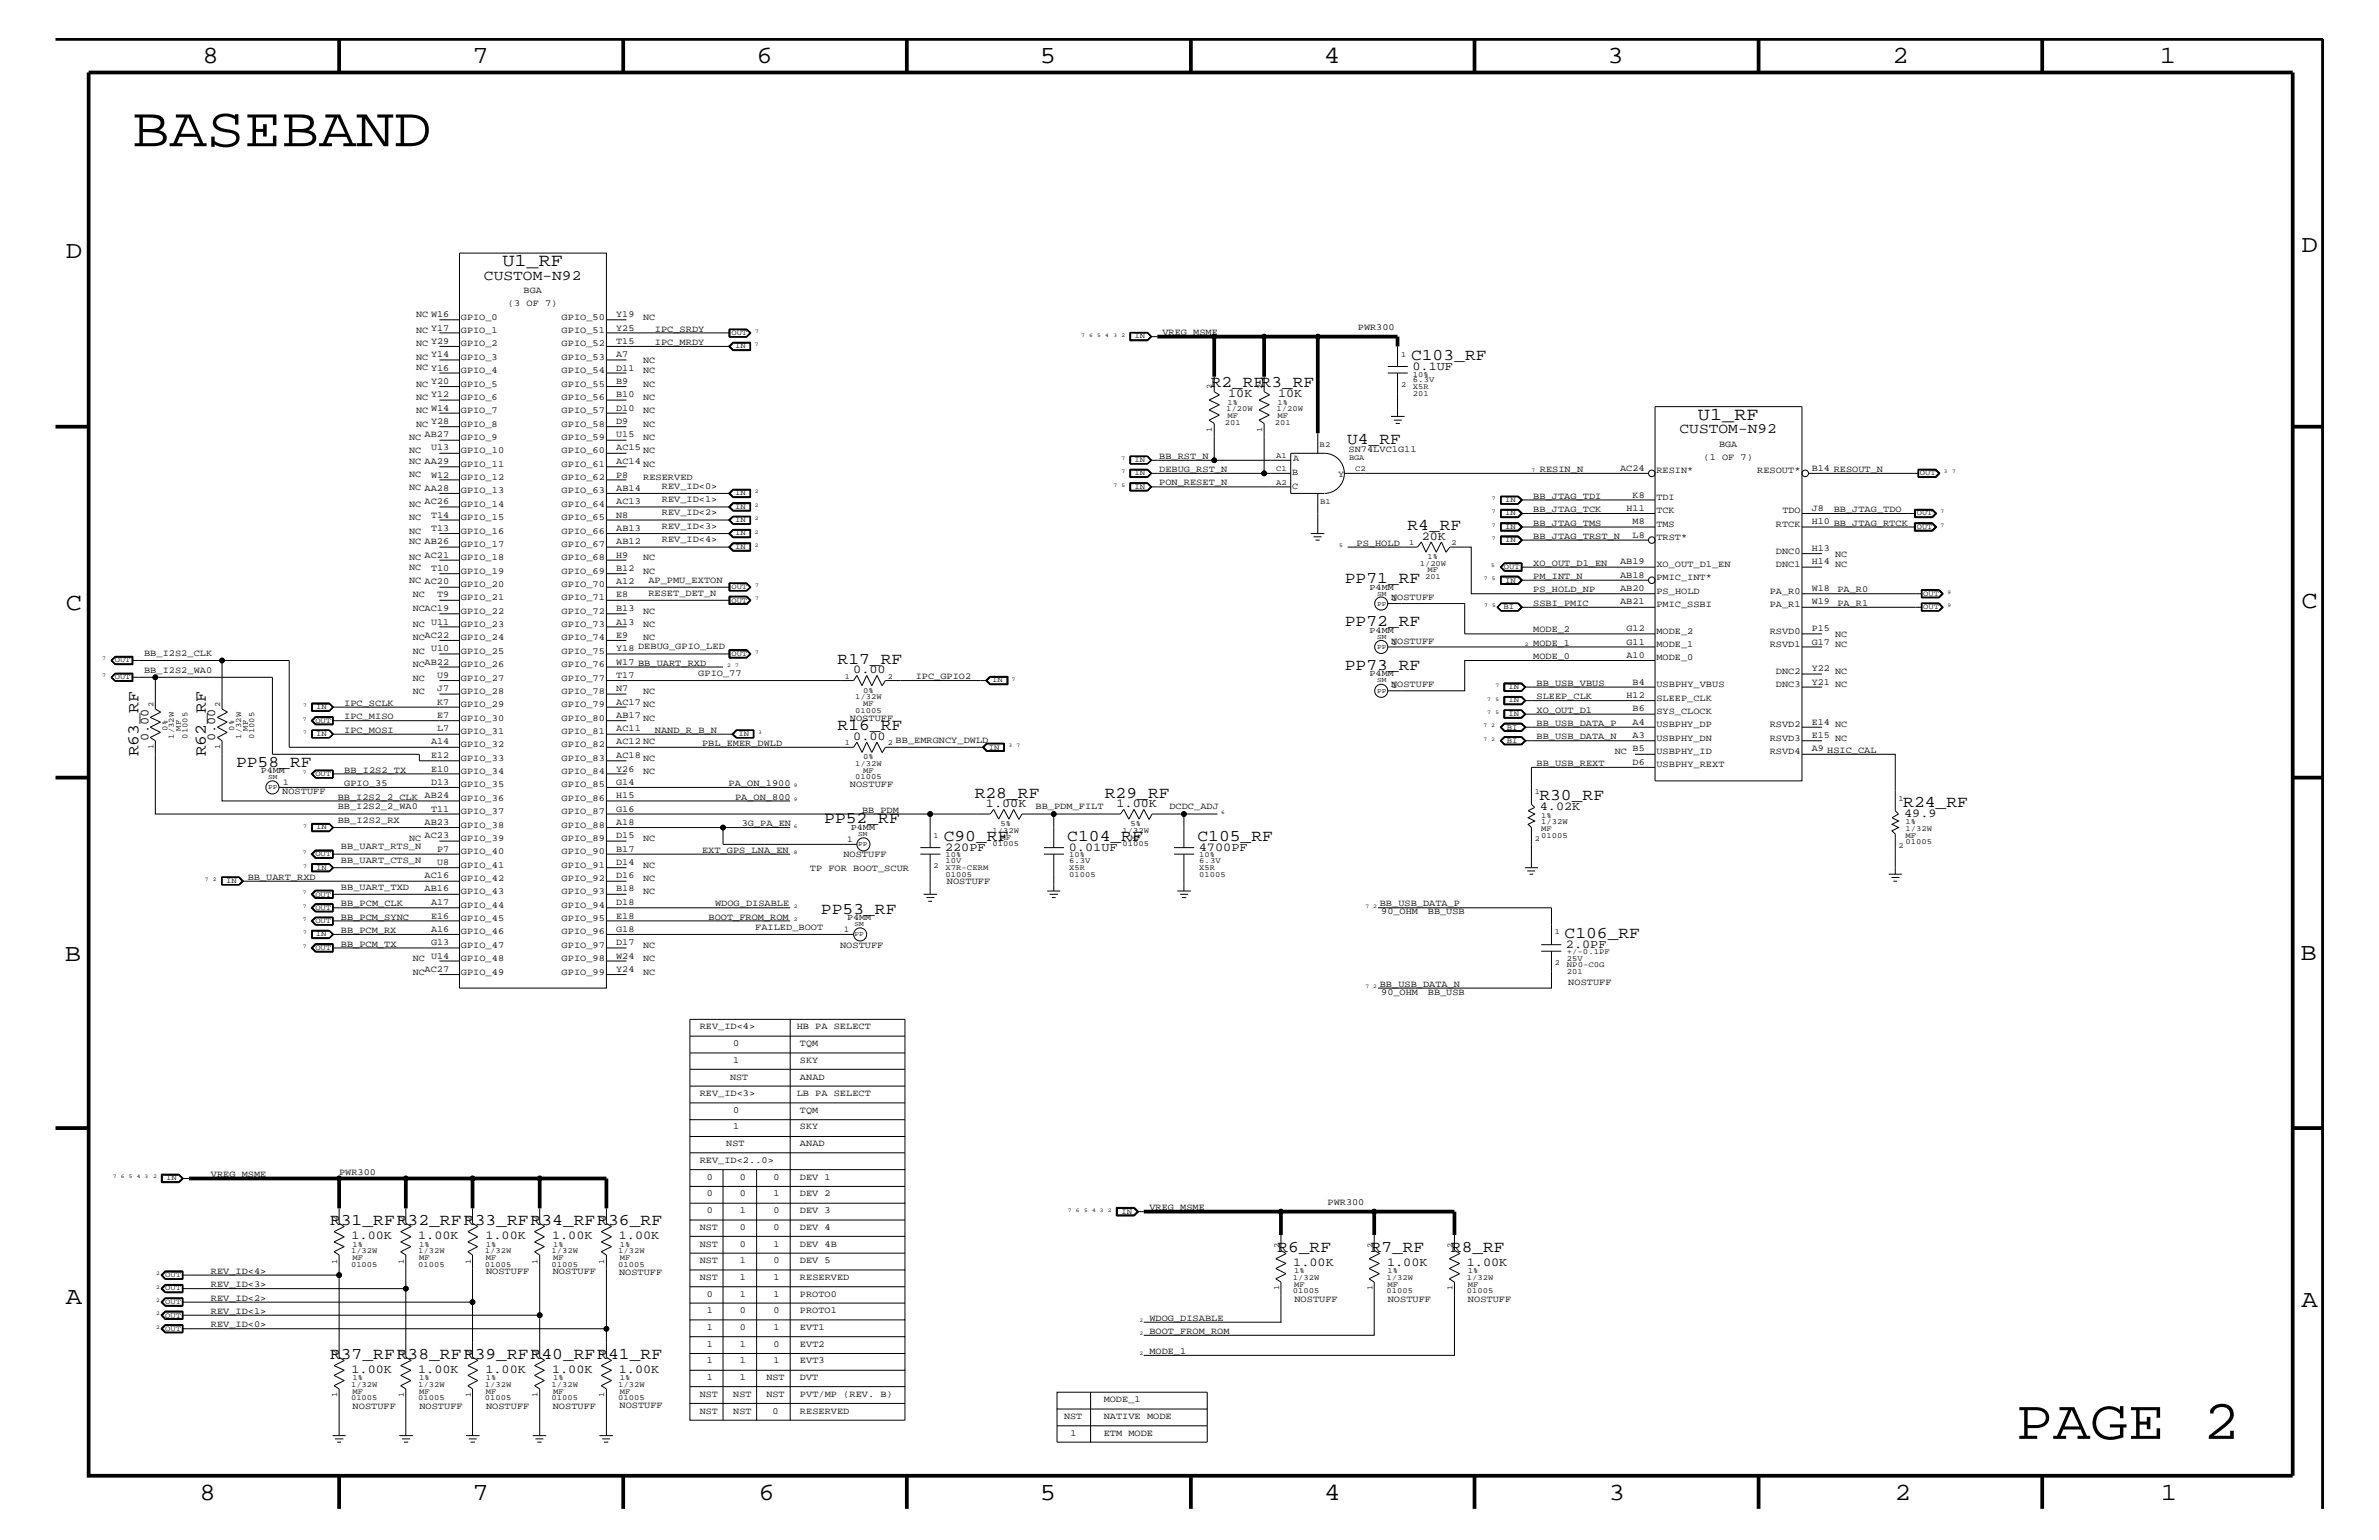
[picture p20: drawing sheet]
<svg xmlns="http://www.w3.org/2000/svg" width="432mm" height="279mm" viewBox="0 0 432 279" stroke-linecap="round" stroke-linejoin="round" font-family="sans-serif">
<defs><g id="words">
<g font-size="10.2">
<text x="24" y="26.5">BASEBAND</text>
<text x="365.8" y="261.1">PAGE 2</text>
</g>
<g font-size="4.5">
<text x="36.7" y="11.5">8</text>
<text x="85.8" y="11.5">7</text>
<text x="137.3" y="11.5">6</text>
<text x="188.7" y="11.5">5</text>
<text x="240.3" y="11.5">4</text>
<text x="291.8" y="11.5">3</text>
<text x="343.5" y="11.5">2</text>
<text x="392" y="11.5">1</text>
<text x="11.9" y="46.8">D</text>
<text x="417.7" y="45.7">D</text>
<text x="11.9" y="110.6">C</text>
<text x="417.7" y="110.3">C</text>
<text x="11.8" y="174.3">B</text>
<text x="417.6" y="174.2">B</text>
<text x="11.9" y="236.7">A</text>
<text x="417.7" y="237.1">A</text>
<text x="36.2" y="272.1">8</text>
<text x="85.8" y="272.1">7</text>
<text x="137.7" y="272.1">6</text>
<text x="188.7" y="272.1">5</text>
<text x="240.4" y="272.1">4</text>
<text x="292" y="272.1">3</text>
<text x="343.9" y="272.1">2</text>
<text x="392.2" y="272.1">1</text>
</g>
<g font-size="3.3">
<text x="91.2" y="48.3">U1_RF</text>
<text x="308.2" y="76.2">U1_RF</text>
</g>
<g font-size="3">
<text x="256.1" y="65.3">C103_RF</text>
<text x="219.8" y="70.1">R2_RFR3_RF</text>
<text x="244.5" y="80.5">U4_RF</text>
<text x="255.5" y="96.2">R4_RF</text>
<text x="244.1" y="105.8">PP71_RF</text>
<text x="244.1" y="113.7">PP72_RF</text>
<text x="152" y="120.4">R17_RF</text>
<text x="244.1" y="121.5">PP73_RF</text>
<text x="25.1" y="137.2" transform="rotate(-90 25.1 137.2)">R63_RF</text>
<text x="37.3" y="137.2" transform="rotate(-90 37.3 137.2)">R62_RF</text>
<text x="152" y="132.5">R16_RF</text>
<text x="42.8" y="139.1">PP58_RF</text>
<text x="149.6" y="149.4">PP52_RF</text>
<text x="176.9" y="144.7">R28_RF</text>
<text x="200.5" y="144.7">R29_RF</text>
<text x="279.4" y="145.1">R30_RF</text>
<text x="345.4" y="146.4">R24_RF</text>
<text x="171.3" y="152.6">C90_RF</text>
<text x="193.7" y="152.6">C104_RF</text>
<text x="217.3" y="152.6">C105_RF</text>
<text x="149" y="165.8">PP53_RF</text>
<text x="284" y="170.1">C106_RF</text>
<text x="59.9" y="222.3">R31_RFR32_RFR33_RFR34_RFR36_RF</text>
<text x="231.9" y="227.1">R6_RF</text>
<text x="248.8" y="227.1">R7_RF</text>
<text x="263.4" y="227.1">R8_RF</text>
<text x="59.9" y="246.5">R37_RFR38_RFR39_RFR40_RFR41_RF</text>
</g>
<g font-size="2.6">
<text x="87.8" y="50.7">CUSTOM-N92</text>
<text x="304.8" y="78.6">CUSTOM-N92</text>
</g>
<g font-size="2.2">
<text x="256.4" y="67.1">0.1UF</text>
<text x="222.9" y="72.1">10K</text>
<text x="232" y="72.1">10K</text>
<text x="258.1" y="97.9">20K</text>
<text x="154.9" y="122.1">0.00</text>
<text x="26.9" y="134.5" transform="rotate(-90 26.9 134.5)">0.00</text>
<text x="39" y="134.5" transform="rotate(-90 39 134.5)">0.00</text>
<text x="154.9" y="134.2">0.00</text>
<text x="178.9" y="146.4">1.00K</text>
<text x="202.6" y="146.4">1.00K</text>
<text x="279.5" y="147">4.02K</text>
<text x="345.6" y="148.2">49.9</text>
<text x="171.5" y="154.4">220PF</text>
<text x="194" y="154.4">0.01UF</text>
<text x="217.6" y="154.4">4700PF</text>
<text x="284.2" y="172">2.0PF</text>
<text x="63.8" y="224.8">1.00K</text>
<text x="75.9" y="224.8">1.00K</text>
<text x="88.1" y="224.8">1.00K</text>
<text x="100.2" y="224.8">1.00K</text>
<text x="112.3" y="224.8">1.00K</text>
<text x="234.7" y="229.6">1.00K</text>
<text x="251.8" y="229.6">1.00K</text>
<text x="266.2" y="229.6">1.00K</text>
<text x="63.8" y="249">1.00K</text>
<text x="75.9" y="249">1.00K</text>
<text x="88.1" y="249">1.00K</text>
<text x="100.2" y="249">1.00K</text>
<text x="112.3" y="249">1.00K</text>
</g>
<g font-size="1.7">
<text x="95" y="53.2">BGA</text>
<text x="75.5" y="57.4">NC W16</text>
<text x="83.7" y="58">GPIO_0</text>
<text x="92.2" y="55.6">(3 OF 7)</text>
<text x="101.9" y="58">GPIO_50</text>
<text x="111.8" y="57.5">Y19</text>
<text x="111.8" y="60">Y25</text>
<text x="116.8" y="58">NC</text>
<text x="246.5" y="59.8">PWR300</text>
<text x="75.5" y="60.4">NC Y17</text>
<text x="75.5" y="62.9">NC</text>
<text x="75.5" y="65.3">NC</text>
<text x="78.2" y="62.3">Y29</text>
<text x="78.2" y="64.8">Y14</text>
<text x="83.7" y="60.4">GPIO_1</text>
<text x="83.7" y="62.9">GPIO_2</text>
<text x="83.7" y="65.3">GPIO_3</text>
<text x="101.9" y="60.4">GPIO_51</text>
<text x="101.9" y="62.9">GPIO_52</text>
<text x="101.9" y="65.3">GPIO_53</text>
<text x="111.8" y="64.8">A7</text>
<text x="111.8" y="62.3">T15</text>
<text x="116.8" y="65.9">NC</text>
<text x="118.9" y="60.2">IPC_SRDY</text>
<text x="118.9" y="62.6">IPC_MRDY</text>
<text x="211" y="60.8">VREG_MSME</text>
<text x="75.5" y="67.1">NC Y16</text>
<text x="75.5" y="70.1">NC</text>
<text x="78.2" y="69.6">Y20</text>
<text x="83.7" y="67.7">GPIO_4</text>
<text x="83.7" y="70.1">GPIO_5</text>
<text x="101.9" y="67.7">GPIO_54</text>
<text x="101.9" y="70.1">GPIO_55</text>
<text x="111.8" y="67.3">D11</text>
<text x="111.8" y="69.6">B9</text>
<text x="116.8" y="67.7">NC</text>
<text x="116.8" y="70.1">NC</text>
<text x="75.5" y="72.6">NC</text>
<text x="75.5" y="75">NC W14</text>
<text x="75.5" y="77.4">NC</text>
<text x="78.2" y="72.1">Y12</text>
<text x="78.2" y="76.9">Y28</text>
<text x="83.7" y="72.6">GPIO_6</text>
<text x="83.7" y="75">GPIO_7</text>
<text x="83.7" y="77.4">GPIO_8</text>
<text x="101.9" y="72.6">GPIO_56</text>
<text x="101.9" y="75">GPIO_57</text>
<text x="101.9" y="77.4">GPIO_58</text>
<text x="111.8" y="72.1">B10</text>
<text x="111.8" y="74.5">D10</text>
<text x="111.8" y="76.9">D9</text>
<text x="116.8" y="72.6">NC</text>
<text x="116.8" y="75">NC</text>
<text x="116.8" y="77.4">NC</text>
<text x="74.3" y="79.9">NC</text>
<text x="74.3" y="82.2">NC</text>
<text x="77" y="79.4">AB27</text>
<text x="78.2" y="81.7">U13</text>
<text x="83.7" y="79.9">GPIO_9</text>
<text x="83.7" y="82.2">GPIO_10</text>
<text x="101.9" y="79.9">GPIO_59</text>
<text x="101.9" y="82.2">GPIO_60</text>
<text x="111.8" y="81.7">AC15</text>
<text x="111.8" y="79.4">U15</text>
<text x="116.8" y="82.2">NC</text>
<text x="116.8" y="79.9">NC</text>
<text x="210.4" y="83.3">BB_RST_N</text>
<text x="234.7" y="83.7">A</text>
<text x="244.8" y="82">SN74LVC1G11</text>
<text x="309.2" y="83.5">(1 OF 7)</text>
<text x="312" y="81.1">BGA</text>
<text x="74.3" y="86.5">NC</text>
<text x="74.3" y="88.9">NC AA28</text>
<text x="74.3" y="84.1">NC AA29</text>
<text x="78.2" y="86.6">W12</text>
<text x="83.7" y="84.7">GPIO_11</text>
<text x="83.7" y="87.1">GPIO_12</text>
<text x="83.7" y="89.5">GPIO_13</text>
<text x="101.9" y="84.7">GPIO_61</text>
<text x="101.9" y="87.1">GPIO_62</text>
<text x="101.9" y="89.5">GPIO_63</text>
<text x="111.8" y="84.2">AC14</text>
<text x="111.8" y="89">AB14</text>
<text x="111.8" y="86.6">P8</text>
<text x="116.8" y="84.7">NC</text>
<text x="116.8" y="87.1">RESERVED</text>
<text x="120.1" y="88.7">REV_ID&lt;0&gt;</text>
<text x="210.4" y="85.6">DEBUG_RST_N</text>
<text x="210.4" y="88.1">PON_RESET_N</text>
<text x="234.5" y="86.2">B</text>
<text x="234.5" y="88.7">C</text>
<text x="242.9" y="86.5">Y</text>
<text x="279.5" y="85.6">RESIN_N</text>
<text x="294" y="85.4">AC24</text>
<text x="300.7" y="85.9">RESIN*</text>
<text x="318.9" y="85.9">RESOUT*</text>
<text x="328.8" y="85.4">B14 RESOUT_N</text>
<text x="74.3" y="92">NC</text>
<text x="74.3" y="94.3">NC</text>
<text x="77" y="91.5">AC26</text>
<text x="78.2" y="93.9">T14</text>
<text x="83.7" y="92">GPIO_14</text>
<text x="83.7" y="94.3">GPIO_15</text>
<text x="101.9" y="92">GPIO_64</text>
<text x="101.9" y="94.3">GPIO_65</text>
<text x="111.8" y="91.5">AC13</text>
<text x="111.8" y="93.9">N8</text>
<text x="120.1" y="93.5">REV_ID&lt;2&gt;</text>
<text x="120.1" y="96">REV_ID&lt;3&gt;</text>
<text x="120.1" y="91.1">REV_ID&lt;1&gt;</text>
<text x="278.3" y="90.5">BB_JTAG_TDI</text>
<text x="278.3" y="92.9">BB_JTAG_TCK</text>
<text x="278.3" y="95.4">BB_JTAG_TMS</text>
<text x="295.2" y="92.7">H11</text>
<text x="296.3" y="95.1">M8</text>
<text x="296.3" y="90.3">K8</text>
<text x="300.7" y="95.6">TMS</text>
<text x="300.7" y="90.7">TDI</text>
<text x="300.7" y="93.2">TCK</text>
<text x="322.3" y="95.6">RTCK</text>
<text x="323.5" y="93.2">TDO</text>
<text x="328.8" y="92.7">J8</text>
<text x="328.8" y="95.1">H10 BB_JTAG_RTCK</text>
<text x="332.8" y="92.9">BB_JTAG_TDO</text>
<text x="74.3" y="96.8">NC</text>
<text x="74.3" y="98.7">NC AB26</text>
<text x="74.3" y="101.6">NC</text>
<text x="77" y="101.2">AC21</text>
<text x="78.2" y="96.3">T13</text>
<text x="83.7" y="96.8">GPIO_16</text>
<text x="83.7" y="99.3">GPIO_17</text>
<text x="83.7" y="101.6">GPIO_18</text>
<text x="101.9" y="96.8">GPIO_66</text>
<text x="101.9" y="99.3">GPIO_67</text>
<text x="101.9" y="101.6">GPIO_68</text>
<text x="111.8" y="96.3">AB13</text>
<text x="111.8" y="98.7">AB12</text>
<text x="111.8" y="101.2">H9</text>
<text x="116.8" y="101.6">NC</text>
<text x="120.1" y="98.4">REV_ID&lt;4&gt;</text>
<text x="246.2" y="99">PS_HOLD</text>
<text x="278.3" y="97.7">BB_JTAG_TRST_N</text>
<text x="296.3" y="97.6">L8</text>
<text x="300.7" y="98">TRST*</text>
<text x="322.3" y="100.4">DNC0</text>
<text x="328.8" y="99.9">H13</text>
<text x="333.1" y="101">NC</text>
<text x="74.3" y="103.5">NC</text>
<text x="74.3" y="105.9">NC AC20</text>
<text x="78.2" y="103.6">T10</text>
<text x="83.7" y="104.1">GPIO_19</text>
<text x="83.7" y="106.5">GPIO_20</text>
<text x="101.9" y="104.1">GPIO_69</text>
<text x="101.9" y="106.5">GPIO_70</text>
<text x="111.8" y="103.6">B12</text>
<text x="111.8" y="106">A12</text>
<text x="116.8" y="104.1">NC</text>
<text x="117.7" y="105.7">AP_PMU_EXTON</text>
<text x="278.3" y="102.6">XO_OUT_D1_EN</text>
<text x="278.3" y="105">PM_INT_N</text>
<text x="278.3" y="107.5">PS_HOLD_NP</text>
<text x="294" y="107.2">AB20</text>
<text x="294" y="104.8">AB18</text>
<text x="294" y="102.4">AB19</text>
<text x="300.7" y="107.7">PS_HOLD</text>
<text x="300.7" y="105.3">PMIC_INT*</text>
<text x="300.7" y="102.9">XO_OUT_D1_EN</text>
<text x="321.2" y="107.7">PA_R0</text>
<text x="322.3" y="102.9">DNC1</text>
<text x="328.8" y="107.2">W18</text>
<text x="328.8" y="102.4">H14</text>
<text x="333.1" y="102.9">NC</text>
<text x="333.5" y="107.5">PA_R0</text>
<text x="74.9" y="110.8">NCAC19</text>
<text x="74.9" y="113.7">NC</text>
<text x="74.9" y="108.3">NC</text>
<text x="78.2" y="113.3">U11</text>
<text x="79.3" y="108.4">T9</text>
<text x="83.7" y="108.9">GPIO_21</text>
<text x="83.7" y="111.4">GPIO_22</text>
<text x="83.7" y="113.7">GPIO_23</text>
<text x="101.9" y="108.9">GPIO_71</text>
<text x="101.9" y="111.4">GPIO_72</text>
<text x="101.9" y="113.7">GPIO_73</text>
<text x="111.8" y="108.4">E8</text>
<text x="111.8" y="110.9">B13</text>
<text x="111.8" y="113.3">A13</text>
<text x="116.8" y="113.7">NC</text>
<text x="116.8" y="111.4">NC</text>
<text x="117.7" y="108.1">RESET_DET_N</text>
<text x="252.5" y="108.9">NOSTUFF</text>
<text x="278.3" y="109.9">SSBI_PMIC</text>
<text x="294" y="109.7">AB21</text>
<text x="300.7" y="110.2">PMIC_SSBI</text>
<text x="321.2" y="110.2">PA_R1</text>
<text x="328.8" y="109.7">W19</text>
<text x="333.5" y="109.9">PA_R1</text>
<text x="26.2" y="119">BB_I2S2_CLK</text>
<text x="74.9" y="118.6">NC</text>
<text x="74.9" y="116.2">NC</text>
<text x="77" y="115.7">AC22</text>
<text x="78.2" y="118.1">U10</text>
<text x="83.7" y="116.2">GPIO_24</text>
<text x="83.7" y="118.6">GPIO_25</text>
<text x="101.9" y="116.2">GPIO_74</text>
<text x="101.9" y="118.6">GPIO_75</text>
<text x="111.8" y="115.7">E9</text>
<text x="111.8" y="118.1">Y18 DEBUG_GPIO_LED</text>
<text x="116.8" y="116.2">NC</text>
<text x="252.5" y="116.8">NOSTUFF</text>
<text x="278.3" y="119.6">MODE_0</text>
<text x="278.3" y="114.8">MODE_2</text>
<text x="278.3" y="117.2">MODE_1</text>
<text x="295.2" y="114.5">G12</text>
<text x="295.2" y="117">G11</text>
<text x="295.2" y="119.3">A10</text>
<text x="300.7" y="115">MODE_2</text>
<text x="300.7" y="117.4">MODE_1</text>
<text x="300.7" y="119.8">MODE_0</text>
<text x="321.2" y="117.4">RSVD1</text>
<text x="321.2" y="115">RSVD0</text>
<text x="328.8" y="117">G17</text>
<text x="328.8" y="114.5">P15</text>
<text x="333.1" y="117.4">NC</text>
<text x="333.1" y="115.6">NC</text>
<text x="26.2" y="122">BB_I2S2_WA0</text>
<text x="74.9" y="123.5">NC</text>
<text x="74.9" y="121">NC</text>
<text x="74.9" y="125.9">NC</text>
<text x="77" y="120.6">AB22</text>
<text x="79.3" y="123">U9</text>
<text x="79.3" y="125.4">J7</text>
<text x="83.7" y="121">GPIO_26</text>
<text x="83.7" y="123.5">GPIO_27</text>
<text x="83.7" y="125.9">GPIO_28</text>
<text x="101.9" y="121">GPIO_76</text>
<text x="101.9" y="123.5">GPIO_77</text>
<text x="101.9" y="125.9">GPIO_78</text>
<text x="111.8" y="120.6">W17 BB_UART_RXD</text>
<text x="111.8" y="123">T17</text>
<text x="111.8" y="125.4">N7</text>
<text x="116.8" y="125.9">NC</text>
<text x="126.7" y="122.6">GPIO_77</text>
<text x="166.2" y="123.2">IPC_GPIO2</text>
<text x="252.5" y="124.7">NOSTUFF</text>
<text x="278.9" y="124.4">BB_USB_VBUS</text>
<text x="296.3" y="124.2">B4</text>
<text x="300.7" y="124.7">USBPHY_VBUS</text>
<text x="322.3" y="124.7">DNC3</text>
<text x="322.3" y="122.3">DNC2</text>
<text x="328.8" y="124.2">Y21 NC</text>
<text x="328.8" y="121.8">Y22</text>
<text x="333.1" y="122.3">NC</text>
<text x="62.5" y="130.5">IPC_MISO</text>
<text x="62.5" y="128">IPC_SCLK</text>
<text x="79.3" y="127.9">K7</text>
<text x="79.3" y="130.2">E7</text>
<text x="83.7" y="128.3">GPIO_29</text>
<text x="83.7" y="130.8">GPIO_30</text>
<text x="101.9" y="128.3">GPIO_79</text>
<text x="101.9" y="130.8">GPIO_80</text>
<text x="111.8" y="127.9">AC17 NC</text>
<text x="111.8" y="130.2">AB17</text>
<text x="116.8" y="130.8">NC</text>
<text x="154.3" y="130.8">NOSTUFF</text>
<text x="278.9" y="131.7">BB_USB_DATA_P</text>
<text x="278.9" y="126.9">SLEEP_CLK</text>
<text x="278.9" y="129.3">XO_OUT_D1</text>
<text x="295.2" y="126.6">H12</text>
<text x="296.3" y="131.5">A4</text>
<text x="296.3" y="129.1">B6</text>
<text x="300.7" y="131.9">USBPHY_DP</text>
<text x="300.7" y="129.6">SYS_CLOCK</text>
<text x="300.7" y="127.1">SLEEP_CLK</text>
<text x="321.2" y="131.9">RSVD2</text>
<text x="328.8" y="131.5">E14</text>
<text x="333.1" y="131.9">NC</text>
<text x="62.5" y="133">IPC_MOSI</text>
<text x="78.2" y="135.1">A14</text>
<text x="78.2" y="137.5">E12</text>
<text x="79.3" y="132.7">L7</text>
<text x="83.7" y="133.2">GPIO_31</text>
<text x="83.7" y="135.6">GPIO_32</text>
<text x="101.9" y="133.2">GPIO_81</text>
<text x="101.9" y="135.6">GPIO_82</text>
<text x="111.8" y="132.7">AC11</text>
<text x="111.8" y="135.1">AC12 NC</text>
<text x="111.8" y="137.5">AC18</text>
<text x="118.9" y="133">NAND_R_B_N</text>
<text x="127.4" y="135.3">PBL_EMER_DWLD</text>
<text x="162.6" y="134.7">BB_EMRGNCY_DWLD</text>
<text x="278.9" y="134.1">BB_USB_DATA_N</text>
<text x="293.1" y="136.8">NC</text>
<text x="296.3" y="136.3">B5</text>
<text x="296.3" y="133.9">A3</text>
<text x="300.7" y="136.8">USBPHY_ID</text>
<text x="300.7" y="134.4">USBPHY_DN</text>
<text x="321.2" y="136.8">RSVD4</text>
<text x="321.2" y="134.4">RSVD3</text>
<text x="328.8" y="136.3">A9 HSIC_CAL</text>
<text x="328.8" y="133.9">E15</text>
<text x="333.1" y="134.4">NC</text>
<text x="62.5" y="140.2">BB_I2S2_TX</text>
<text x="62.5" y="142.6">GPIO_35</text>
<text x="78.2" y="140">E10</text>
<text x="78.2" y="142.4">D13</text>
<text x="83.7" y="138">GPIO_33</text>
<text x="83.7" y="140.4">GPIO_34</text>
<text x="83.7" y="142.9">GPIO_35</text>
<text x="101.9" y="138">GPIO_83</text>
<text x="101.9" y="140.4">GPIO_84</text>
<text x="101.9" y="142.9">GPIO_85</text>
<text x="111.8" y="140">Y26</text>
<text x="111.8" y="142.4">G14</text>
<text x="116.8" y="138">NC</text>
<text x="116.8" y="140.4">NC</text>
<text x="132.2" y="142.6">PA_ON_1900</text>
<text x="154.3" y="142.9">NOSTUFF</text>
<text x="278.9" y="139">BB_USB_REXT</text>
<text x="296.3" y="138.7">D6</text>
<text x="300.7" y="139.2">USBPHY_REXT</text>
<text x="51.2" y="144">NOSTUFF</text>
<text x="61.3" y="149.3">BB_I2S2_RX</text>
<text x="61.3" y="145.1">BB_I2S2_2_CLK AB24</text>
<text x="61.3" y="146.8">BB_I2S2_2_WA0</text>
<text x="77" y="149.6">AB23</text>
<text x="78.2" y="147.3">T11</text>
<text x="83.7" y="145.3">GPIO_36</text>
<text x="83.7" y="147.7">GPIO_37</text>
<text x="101.9" y="145.3">GPIO_86</text>
<text x="101.9" y="147.7">GPIO_87</text>
<text x="111.8" y="144.8">H15</text>
<text x="111.8" y="147.3">G16</text>
<text x="111.8" y="149.6">A18</text>
<text x="133.4" y="145.1">PA_ON_800</text>
<text x="134.6" y="149.9">3G_PA_EN</text>
<text x="156.5" y="147.5">BB_PDM</text>
<text x="188" y="146.8">BB_PDM_FILT</text>
<text x="212.3" y="146.8">DCDC_ADJ</text>
<text x="61.9" y="154.1">BB_UART_RTS_N</text>
<text x="74.3" y="152.6">NC</text>
<text x="77" y="152.1">AC23</text>
<text x="79.3" y="154.5">P7</text>
<text x="83.7" y="150.1">GPIO_38</text>
<text x="83.7" y="152.6">GPIO_39</text>
<text x="83.7" y="155">GPIO_40</text>
<text x="101.9" y="150.1">GPIO_88</text>
<text x="101.9" y="152.6">GPIO_89</text>
<text x="101.9" y="155">GPIO_90</text>
<text x="111.8" y="152.1">D15</text>
<text x="111.8" y="154.5">B17</text>
<text x="116.8" y="152.6">NC</text>
<text x="127.4" y="154.7">EXT_GPS_LNA_EN</text>
<text x="153.1" y="155.6">NOSTUFF</text>
<text x="45" y="159.6">BB_UART_RXD</text>
<text x="61.9" y="156.6">BB_UART_CTS_N</text>
<text x="61.9" y="161.4">BB_UART_TXD</text>
<text x="77" y="159.4">AC16</text>
<text x="77" y="161.7">AB16</text>
<text x="79.3" y="156.9">U8</text>
<text x="83.7" y="157.4">GPIO_41</text>
<text x="83.7" y="159.9">GPIO_42</text>
<text x="101.9" y="157.4">GPIO_91</text>
<text x="101.9" y="159.9">GPIO_92</text>
<text x="111.8" y="156.9">D14</text>
<text x="111.8" y="159.4">D16</text>
<text x="111.8" y="161.7">B18</text>
<text x="116.8" y="159.9">NC</text>
<text x="116.8" y="157.4">NC</text>
<text x="147" y="158">TP FOR BOOT_SCUR</text>
<text x="171.9" y="160.5">NOSTUFF</text>
<text x="61.9" y="164.5">BB_PCM_CLK</text>
<text x="61.9" y="166.9">BB_PCM_SYNC</text>
<text x="78.2" y="164.2">A17</text>
<text x="78.2" y="166.7">E16</text>
<text x="83.7" y="162.2">GPIO_43</text>
<text x="83.7" y="164.7">GPIO_44</text>
<text x="83.7" y="167.1">GPIO_45</text>
<text x="101.9" y="162.2">GPIO_93</text>
<text x="101.9" y="164.7">GPIO_94</text>
<text x="101.9" y="167.1">GPIO_95</text>
<text x="111.8" y="164.2">D18</text>
<text x="111.8" y="166.7">E18</text>
<text x="116.8" y="162.2">NC</text>
<text x="128.6" y="166.9">BOOT_FROM_ROM</text>
<text x="129.8" y="164.5">WDOG_DISABLE</text>
<text x="250.4" y="164.5">BB_USB_DATA_P</text>
<text x="250.7" y="165.9">90_OHM</text>
<text x="259.2" y="165.9">BB_USB</text>
<text x="61.9" y="169.3">BB_PCM_RX</text>
<text x="61.9" y="171.7">BB_PCM_TX</text>
<text x="78.2" y="169">A16</text>
<text x="78.2" y="171.5">G13</text>
<text x="83.7" y="169.5">GPIO_46</text>
<text x="83.7" y="172">GPIO_47</text>
<text x="101.9" y="169.5">GPIO_96</text>
<text x="101.9" y="172">GPIO_97</text>
<text x="111.8" y="169">G18</text>
<text x="111.8" y="171.5">D17</text>
<text x="111.8" y="173.9">W24</text>
<text x="116.8" y="172">NC</text>
<text x="137.1" y="168.7">FAILED_BOOT</text>
<text x="152.5" y="172">NOSTUFF</text>
<text x="74.9" y="174.4">NC U14</text>
<text x="74.9" y="176.8">NC</text>
<text x="77" y="176.3">AC27</text>
<text x="83.7" y="174.4">GPIO_48</text>
<text x="83.7" y="176.8">GPIO_49</text>
<text x="101.9" y="174.4">GPIO_98</text>
<text x="101.9" y="176.8">GPIO_99</text>
<text x="111.8" y="176.3">Y24</text>
<text x="116.8" y="176.8">NC</text>
<text x="116.8" y="174.4">NC</text>
<text x="250.4" y="179">BB_USB_DATA_N</text>
<text x="284.6" y="178.7">NOSTUFF</text>
<text x="250.7" y="180.5">90_OHM</text>
<text x="259.2" y="180.5">BB_USB</text>
<text x="127" y="186.7">REV_ID&lt;4&gt;</text>
<text x="133.1" y="189.8">0</text>
<text x="144.6" y="186.7">HB PA SELECT</text>
<text x="145.2" y="189.8">TQM</text>
<text x="132.5" y="195.9">NST</text>
<text x="133.1" y="192.8">1</text>
<text x="145.2" y="195.9">ANAD</text>
<text x="145.2" y="192.8">SKY</text>
<text x="127" y="198.9">REV_ID&lt;3&gt;</text>
<text x="133.1" y="201.9">0</text>
<text x="144.6" y="198.9">LB PA SELECT</text>
<text x="145.2" y="201.9">TQM</text>
<text x="131.8" y="208">NST</text>
<text x="133.1" y="204.9">1</text>
<text x="145.2" y="208">ANAD</text>
<text x="145.2" y="204.9">SKY</text>
<text x="38.3" y="213.6">VREG_MSME</text>
<text x="61.6" y="213.2">PWR300</text>
<text x="127" y="211">REV_ID&lt;2..0&gt;</text>
<text x="128.3" y="214.1">0</text>
<text x="134.3" y="214.1">0</text>
<text x="140.4" y="214.1">0</text>
<text x="145.2" y="214.1">DEV 1</text>
<text x="128.3" y="220.1">0</text>
<text x="128.3" y="217">0</text>
<text x="134.3" y="220.1">1</text>
<text x="134.3" y="217">0</text>
<text x="140.4" y="217">1</text>
<text x="140.4" y="220.1">0</text>
<text x="145.2" y="220.1">DEV 3</text>
<text x="145.2" y="217">DEV 2</text>
<text x="208.6" y="219.6">VREG_MSME</text>
<text x="241" y="218.6">PWR300</text>
<text x="127" y="223.1">NST</text>
<text x="127" y="226.2">NST</text>
<text x="134.3" y="223.1">0</text>
<text x="134.3" y="226.2">0</text>
<text x="140.4" y="223.1">0</text>
<text x="140.4" y="226.2">1</text>
<text x="145.2" y="223.1">DEV 4</text>
<text x="145.2" y="226.2">DEV 4B</text>
<text x="38.3" y="233.5">REV_ID&lt;3&gt;</text>
<text x="38.3" y="231.1">REV_ID&lt;4&gt;</text>
<text x="88.2" y="231.1">NOSTUFF</text>
<text x="100.3" y="231.1">NOSTUFF</text>
<text x="112.4" y="231.3">NOSTUFF</text>
<text x="127" y="229.2">NST</text>
<text x="127" y="232.2">NST</text>
<text x="134.3" y="229.2">1</text>
<text x="134.3" y="232.2">1</text>
<text x="140.4" y="232.2">1</text>
<text x="140.4" y="229.2">0</text>
<text x="145.2" y="229.2">DEV 5</text>
<text x="145.2" y="232.2">RESERVED</text>
<text x="38.3" y="236">REV_ID&lt;2&gt;</text>
<text x="38.3" y="238.4">REV_ID&lt;1&gt;</text>
<text x="128.3" y="235.2">0</text>
<text x="128.3" y="238.3">1</text>
<text x="134.3" y="235.2">1</text>
<text x="134.3" y="238.3">0</text>
<text x="140.4" y="235.2">1</text>
<text x="140.4" y="238.3">0</text>
<text x="145.2" y="235.2">PROTO0</text>
<text x="145.2" y="238.3">PROTO1</text>
<text x="208.6" y="239.6">WDOG_DISABLE</text>
<text x="235" y="236.2">NOSTUFF</text>
<text x="251.9" y="236.2">NOSTUFF</text>
<text x="266.4" y="236.2">NOSTUFF</text>
<text x="38.3" y="240.8">REV_ID&lt;0&gt;</text>
<text x="128.3" y="241.3">1</text>
<text x="128.3" y="244.4">1</text>
<text x="134.3" y="241.3">0</text>
<text x="134.3" y="244.4">1</text>
<text x="140.4" y="241.3">1</text>
<text x="140.4" y="244.4">0</text>
<text x="145.2" y="244.4">EVT2</text>
<text x="145.2" y="241.3">EVT1</text>
<text x="208.6" y="242">BOOT_FROM_ROM</text>
<text x="208.6" y="245.6">MODE_1</text>
<text x="128.3" y="250.4">1</text>
<text x="128.3" y="247.3">1</text>
<text x="134.3" y="247.3">1</text>
<text x="134.3" y="250.4">1</text>
<text x="139.1" y="250.4">NST</text>
<text x="140.4" y="247.3">1</text>
<text x="145.2" y="250.4">DVT</text>
<text x="145.2" y="247.3">EVT3</text>
<text x="64" y="255.6">NOSTUFF</text>
<text x="76.1" y="255.6">NOSTUFF</text>
<text x="88.2" y="255.6">NOSTUFF</text>
<text x="100.3" y="255.6">NOSTUFF</text>
<text x="112.4" y="255.5">NOSTUFF</text>
<text x="127" y="253.4">NST</text>
<text x="127" y="256.5">NST</text>
<text x="133.1" y="256.5">NST</text>
<text x="133.1" y="253.4">NST</text>
<text x="139.1" y="253.4">NST</text>
<text x="140.2" y="256.5">0</text>
<text x="145.2" y="256.5">RESERVED</text>
<text x="145.2" y="253.4">PVT/MP (REV. B)</text>
<text x="193.1" y="257.4">NST</text>
<text x="200.3" y="257.4">NATIVE MODE</text>
<text x="200.3" y="254.4">MODE_1</text>
<text x="194.3" y="260.5">1</text>
<text x="200.3" y="260.5">ETM MODE</text>
</g>
<g font-size="1.6">
<text x="248.6" y="107">P4MM</text>
<text x="252.6" y="109.1">1</text>
<text x="248.6" y="114.8">P4MM</text>
<text x="252.6" y="117">1</text>
<text x="248.6" y="122.7">P4MM</text>
<text x="252.6" y="124.8">1</text>
<text x="47.3" y="140.3">P4MM</text>
<text x="51.4" y="142.4">1</text>
<text x="153.8" y="152.7">1</text>
<text x="154.4" y="150.7">P4MM</text>
<text x="153.8" y="167">P4MM</text>
<text x="153.2" y="169">1</text>
</g>
<g font-size="1.4">
<text x="132.8" y="60.8">OUT</text>
<text x="133.4" y="63.2">IN</text>
<text x="205.9" y="61.4">IN</text>
<text x="254.3" y="64.7">1</text>
<text x="220" y="70.6" transform="rotate(-90 220 70.6)">2</text>
<text x="229.1" y="70.6" transform="rotate(-90 229.1 70.6)">2</text>
<text x="254.3" y="70.1">2</text>
<text x="256.5" y="70.6">X5R</text>
<text x="256.5" y="71.8">201</text>
<text x="256.5" y="68.4">10%</text>
<text x="256.5" y="69.4">6.3V</text>
<text x="222.3" y="77.1">201</text>
<text x="222.5" y="74.6">1/20W</text>
<text x="222.8" y="75.8">MF</text>
<text x="222.8" y="73.4">1%</text>
<text x="231.4" y="77.1">201</text>
<text x="231.7" y="74.6">1/20W</text>
<text x="231.9" y="75.8">MF</text>
<text x="231.9" y="73.4">1%</text>
<text x="205.9" y="83.8">IN</text>
<text x="220" y="78.3" transform="rotate(-90 220 78.3)">1</text>
<text x="229.1" y="78.3" transform="rotate(-90 229.1 78.3)">1</text>
<text x="231.6" y="83.1">A1</text>
<text x="239.5" y="81.1">B2</text>
<text x="244.9" y="83.5">BGA</text>
<text x="133.4" y="89.9">IN</text>
<text x="205.9" y="86.2">IN</text>
<text x="205.9" y="88.7">IN</text>
<text x="231.6" y="85.5">C1</text>
<text x="231.6" y="88">A2</text>
<text x="246" y="85.5">C2</text>
<text x="348.5" y="86.2">OUT</text>
<text x="133.4" y="92.3">IN</text>
<text x="133.4" y="94.8">IN</text>
<text x="239.6" y="91.4">B1</text>
<text x="273.2" y="91.1">IN</text>
<text x="273.2" y="93.5">IN</text>
<text x="273.2" y="96">IN</text>
<text x="347.9" y="93.5">OUT</text>
<text x="347.9" y="96">OUT</text>
<text x="133.4" y="97.1">IN</text>
<text x="133.4" y="99.6">IN</text>
<text x="255.8" y="98.8">1</text>
<text x="259.1" y="101.4">1%</text>
<text x="263.5" y="98.8">2</text>
<text x="273.2" y="98.4">IN</text>
<text x="132.8" y="106.9">OUT</text>
<text x="257.7" y="102.6">1/20W</text>
<text x="258.7" y="105">201</text>
<text x="259.1" y="103.8">MF</text>
<text x="273" y="103.2">OUT</text>
<text x="273.2" y="105.7">IN</text>
<text x="132.8" y="109.3">OUT</text>
<text x="272.9" y="110.5">BI</text>
<text x="349.1" y="108.1">OUT</text>
<text x="349.1" y="110.5">OUT</text>
<text x="132.8" y="119">OUT</text>
<text x="20.8" y="120.2">OUT</text>
<text x="20.8" y="123.2">OUT</text>
<text x="153.3" y="123.1">1</text>
<text x="156.7" y="125.7">0%</text>
<text x="161.1" y="123.1">2</text>
<text x="180.1" y="123.8">IN</text>
<text x="273.8" y="125.1">IN</text>
<text x="27.9" y="128.2" transform="rotate(-90 27.9 128.2)">2</text>
<text x="40" y="128.2" transform="rotate(-90 40 128.2)">2</text>
<text x="57.2" y="131.1">OUT</text>
<text x="57.4" y="128.7">IN</text>
<text x="155.2" y="126.9">1/32W</text>
<text x="155.2" y="129.3">01005</text>
<text x="156.7" y="128">MF</text>
<text x="273.8" y="129.9">IN</text>
<text x="273.8" y="127.5">IN</text>
<text x="27.9" y="135.9" transform="rotate(-90 27.9 135.9)">1</text>
<text x="30.4" y="132.6" transform="rotate(-90 30.4 132.6)">0%</text>
<text x="31.6" y="134" transform="rotate(-90 31.6 134)">1/32W</text>
<text x="32.9" y="132.6" transform="rotate(-90 32.9 132.6)">MF</text>
<text x="34" y="134" transform="rotate(-90 34 134)">01005</text>
<text x="40" y="135.9" transform="rotate(-90 40 135.9)">1</text>
<text x="42.5" y="132.6" transform="rotate(-90 42.5 132.6)">0%</text>
<text x="43.8" y="134" transform="rotate(-90 43.8 134)">1/32W</text>
<text x="45" y="132.6" transform="rotate(-90 45 132.6)">MF</text>
<text x="46.1" y="134" transform="rotate(-90 46.1 134)">01005</text>
<text x="57.4" y="133.5">IN</text>
<text x="134" y="133.5">IN</text>
<text x="153.3" y="135.2">1</text>
<text x="156.7" y="137.8">0%</text>
<text x="161.1" y="135.2">2</text>
<text x="179.5" y="136">IN</text>
<text x="273.5" y="132.4">BI</text>
<text x="273.5" y="134.7">BI</text>
<text x="57.2" y="140.8">OUT</text>
<text x="155.2" y="141.4">01005</text>
<text x="155.2" y="139">1/32W</text>
<text x="156.7" y="140.2">MF</text>
<text x="181.6" y="149.9">5%</text>
<text x="205.2" y="149.9">5%</text>
<text x="278.6" y="144">1</text>
<text x="279.7" y="148.4">1%</text>
<text x="279.7" y="149.5">1/32W</text>
<text x="344.6" y="145.3">1</text>
<text x="345.9" y="149.5">1%</text>
<text x="57.2" y="155.4">OUT</text>
<text x="57.4" y="150.5">IN</text>
<text x="169.4" y="152">1</text>
<text x="171.6" y="155.6">10%</text>
<text x="180.1" y="153.5">01005</text>
<text x="180.1" y="151.1">1/32W</text>
<text x="181.6" y="152.3">MF</text>
<text x="194.1" y="155.6">10%</text>
<text x="203.8" y="153.5">01005</text>
<text x="203.8" y="151.1">1/32W</text>
<text x="205.2" y="152.3">MF</text>
<text x="217.7" y="155.6">10%</text>
<text x="278.6" y="152.6">2</text>
<text x="279.7" y="150.7">MF</text>
<text x="279.7" y="152">01005</text>
<text x="344.6" y="153.8">2</text>
<text x="345.9" y="150.7">1/32W</text>
<text x="345.9" y="153.2">01005</text>
<text x="345.9" y="152">MF</text>
<text x="41.1" y="160.2">IN</text>
<text x="57.4" y="157.8">IN</text>
<text x="169.4" y="157.4">2</text>
<text x="171.6" y="159.1">01005</text>
<text x="171.6" y="157.9">X7R-CERM</text>
<text x="171.6" y="156.7">10V</text>
<text x="194.1" y="157.9">X5R</text>
<text x="194.1" y="159.1">01005</text>
<text x="194.1" y="156.7">6.3V</text>
<text x="217.7" y="159.1">01005</text>
<text x="217.7" y="156.7">6.3V</text>
<text x="217.7" y="157.9">X5R</text>
<text x="57.2" y="162.7">OUT</text>
<text x="57.2" y="165">OUT</text>
<text x="57.2" y="167.5">OUT</text>
<text x="57.2" y="172.3">OUT</text>
<text x="57.3" y="169.9">IN</text>
<text x="282.2" y="169.5">1</text>
<text x="284.4" y="173.2">+/-0.1PF</text>
<text x="282.2" y="175">2</text>
<text x="284.4" y="175.5">NP0-C0G</text>
<text x="284.4" y="176.7">201</text>
<text x="284.4" y="174.3">25V</text>
<text x="30.1" y="214.2">IN</text>
<text x="61.2" y="221.5" transform="rotate(-90 61.2 221.5)">2</text>
<text x="73.3" y="221.5" transform="rotate(-90 73.3 221.5)">2</text>
<text x="85.4" y="221.5" transform="rotate(-90 85.4 221.5)">2</text>
<text x="97.5" y="221.5" transform="rotate(-90 97.5 221.5)">2</text>
<text x="109.6" y="221.5" transform="rotate(-90 109.6 221.5)">2</text>
<text x="203.5" y="220.2">IN</text>
<text x="63.7" y="227.4">1/32W</text>
<text x="64" y="226.2">1%</text>
<text x="75.9" y="227.4">1/32W</text>
<text x="76.1" y="226.2">1%</text>
<text x="88" y="227.4">1/32W</text>
<text x="88.2" y="226.2">1%</text>
<text x="100.1" y="227.4">1/32W</text>
<text x="100.4" y="226.2">1%</text>
<text x="112.2" y="227.4">1/32W</text>
<text x="112.5" y="226.2">1%</text>
<text x="232.2" y="226.4" transform="rotate(-90 232.2 226.4)">2</text>
<text x="249.1" y="226.4" transform="rotate(-90 249.1 226.4)">2</text>
<text x="263.7" y="226.4" transform="rotate(-90 263.7 226.4)">2</text>
<text x="30" y="231.8">OUT</text>
<text x="61.2" y="229.3" transform="rotate(-90 61.2 229.3)">1</text>
<text x="63.7" y="229.8">01005</text>
<text x="64" y="228.5">MF</text>
<text x="73.3" y="229.3" transform="rotate(-90 73.3 229.3)">1</text>
<text x="75.9" y="229.8">01005</text>
<text x="76.1" y="228.5">MF</text>
<text x="85.4" y="229.3" transform="rotate(-90 85.4 229.3)">1</text>
<text x="88" y="229.8">01005</text>
<text x="88.2" y="228.5">MF</text>
<text x="97.5" y="229.3" transform="rotate(-90 97.5 229.3)">1</text>
<text x="100.1" y="229.8">01005</text>
<text x="100.4" y="228.5">MF</text>
<text x="109.6" y="229.3" transform="rotate(-90 109.6 229.3)">1</text>
<text x="112.2" y="229.8">01005</text>
<text x="112.5" y="228.5">MF</text>
<text x="234.7" y="232.2">1/32W</text>
<text x="234.9" y="231">1%</text>
<text x="234.9" y="233.5">MF</text>
<text x="251.7" y="232.2">1/32W</text>
<text x="251.8" y="233.5">MF</text>
<text x="251.8" y="231">1%</text>
<text x="266.2" y="232.2">1/32W</text>
<text x="266.4" y="233.5">MF</text>
<text x="266.4" y="231">1%</text>
<text x="30" y="234.1">OUT</text>
<text x="30" y="236.6">OUT</text>
<text x="30" y="239">OUT</text>
<text x="232.2" y="234.1" transform="rotate(-90 232.2 234.1)">1</text>
<text x="234.7" y="234.6">01005</text>
<text x="249.1" y="234.1" transform="rotate(-90 249.1 234.1)">1</text>
<text x="251.7" y="234.6">01005</text>
<text x="263.7" y="234.1" transform="rotate(-90 263.7 234.1)">1</text>
<text x="266.2" y="234.6">01005</text>
<text x="30" y="241.4">OUT</text>
<text x="61.2" y="245.8" transform="rotate(-90 61.2 245.8)">2</text>
<text x="73.3" y="245.8" transform="rotate(-90 73.3 245.8)">2</text>
<text x="85.4" y="245.8" transform="rotate(-90 85.4 245.8)">2</text>
<text x="97.5" y="245.8" transform="rotate(-90 97.5 245.8)">2</text>
<text x="109.6" y="245.8" transform="rotate(-90 109.6 245.8)">2</text>
<text x="63.7" y="251.6">1/32W</text>
<text x="64" y="250.4">1%</text>
<text x="75.9" y="251.6">1/32W</text>
<text x="76.1" y="250.4">1%</text>
<text x="88" y="251.6">1/32W</text>
<text x="88.2" y="250.4">1%</text>
<text x="100.1" y="251.6">1/32W</text>
<text x="100.4" y="250.4">1%</text>
<text x="112.2" y="251.6">1/32W</text>
<text x="112.5" y="250.4">1%</text>
<text x="61.2" y="253.5" transform="rotate(-90 61.2 253.5)">1</text>
<text x="63.7" y="254">01005</text>
<text x="64" y="252.8">MF</text>
<text x="73.3" y="253.5" transform="rotate(-90 73.3 253.5)">1</text>
<text x="75.9" y="254">01005</text>
<text x="76.1" y="252.8">MF</text>
<text x="85.4" y="253.5" transform="rotate(-90 85.4 253.5)">1</text>
<text x="88" y="254">01005</text>
<text x="88.2" y="252.8">MF</text>
<text x="97.5" y="253.5" transform="rotate(-90 97.5 253.5)">1</text>
<text x="100.1" y="254">01005</text>
<text x="100.4" y="252.8">MF</text>
<text x="109.6" y="253.5" transform="rotate(-90 109.6 253.5)">1</text>
<text x="112.2" y="254">01005</text>
<text x="112.5" y="252.8">MF</text>
</g>
<g font-size="1.3">
<text x="249.9" y="109.9">PP</text>
<text x="249.9" y="108.1">SM</text>
<text x="249.9" y="117.8">PP</text>
<text x="249.9" y="115.9">SM</text>
<text x="249.9" y="125.7">PP</text>
<text x="249.9" y="123.8">SM</text>
<text x="48.7" y="141.4">SM</text>
<text x="48.7" y="143.2">PP</text>
<text x="155.8" y="153.5">PP</text>
<text x="155.8" y="151.8">SM</text>
<text x="155.1" y="169.9">PP</text>
<text x="155.1" y="168.1">SM</text>
</g>
<g font-size="1">
<text x="137" y="62.9">7</text>
<text x="137.1" y="60.4">7</text>
<text x="196.3" y="61.1">7</text>
<text x="197.7" y="61.1">6</text>
<text x="199.1" y="61.1">5</text>
<text x="200.6" y="61.1">4</text>
<text x="202.1" y="61.1">3</text>
<text x="203.5" y="61.1">2</text>
<text x="203.5" y="83.5">7</text>
<text x="137" y="89.5">2</text>
<text x="202.1" y="88.3">7</text>
<text x="203.5" y="85.9">7</text>
<text x="203.5" y="88.3">5</text>
<text x="278" y="85.6">7</text>
<text x="352.8" y="85.9">3</text>
<text x="354.3" y="85.9">7</text>
<text x="137" y="92">2</text>
<text x="137" y="94.3">2</text>
<text x="270.8" y="90.7">7</text>
<text x="270.8" y="93.2">7</text>
<text x="270.8" y="95.6">7</text>
<text x="352.2" y="93.2">7</text>
<text x="352.2" y="95.6">7</text>
<text x="137" y="96.8">2</text>
<text x="137" y="99.3">2</text>
<text x="243.1" y="99.3">5</text>
<text x="270.8" y="98">7</text>
<text x="137.1" y="106.5">7</text>
<text x="269.3" y="105.3">7</text>
<text x="270.7" y="102.9">5</text>
<text x="270.8" y="105.3">5</text>
<text x="353.5" y="107.7">9</text>
<text x="137.1" y="108.9">7</text>
<text x="269.4" y="110.2">7</text>
<text x="270.8" y="110.2">5</text>
<text x="353.5" y="110.2">9</text>
<text x="18.5" y="119.8">7</text>
<text x="137.1" y="118.6">7</text>
<text x="276.8" y="117.2">2</text>
<text x="18.5" y="122.9">7</text>
<text x="132" y="121">2</text>
<text x="133.4" y="121">7</text>
<text x="183.6" y="123.5">7</text>
<text x="271.4" y="124.7">7</text>
<text x="54.9" y="130.8">7</text>
<text x="55" y="128.3">7</text>
<text x="269.2" y="131.9">7</text>
<text x="269.9" y="129.6">7</text>
<text x="269.9" y="127.1">7</text>
<text x="270.7" y="131.9">2</text>
<text x="271.4" y="129.6">5</text>
<text x="271.4" y="127.1">5</text>
<text x="55" y="133.2">7</text>
<text x="137.6" y="133.2">3</text>
<text x="183" y="135.6">3</text>
<text x="184.5" y="135.6">7</text>
<text x="269.2" y="134.4">7</text>
<text x="270.7" y="134.4">2</text>
<text x="54.9" y="140.4">7</text>
<text x="144.1" y="142.9">9</text>
<text x="144.1" y="145.3">9</text>
<text x="221.7" y="147.7">6</text>
<text x="54.9" y="155">7</text>
<text x="55" y="150.1">7</text>
<text x="144.1" y="150.1">6</text>
<text x="144.1" y="155">8</text>
<text x="37.2" y="159.9">7</text>
<text x="38.6" y="159.9">2</text>
<text x="55" y="157.4">7</text>
<text x="54.9" y="162.2">7</text>
<text x="54.9" y="164.7">7</text>
<text x="54.9" y="167.1">7</text>
<text x="144.1" y="167.1">2</text>
<text x="144.1" y="164.7">2</text>
<text x="247.8" y="164.7">7</text>
<text x="249.3" y="164.7">2</text>
<text x="54.9" y="172">7</text>
<text x="55" y="169.5">7</text>
<text x="247.8" y="179.3">7</text>
<text x="249.3" y="179.3">2</text>
<text x="20.5" y="213.8">7</text>
<text x="21.9" y="213.8">6</text>
<text x="23.4" y="213.8">5</text>
<text x="24.8" y="213.8">4</text>
<text x="26.2" y="213.8">3</text>
<text x="27.8" y="213.8">2</text>
<text x="193.8" y="219.8">7</text>
<text x="195.2" y="219.8">6</text>
<text x="196.8" y="219.8">5</text>
<text x="198.2" y="219.8">4</text>
<text x="199.6" y="219.8">3</text>
<text x="201.1" y="219.8">2</text>
<text x="28.4" y="231.3">2</text>
<text x="28.4" y="233.8">2</text>
<text x="28.4" y="236.2">2</text>
<text x="28.4" y="238.6">2</text>
<text x="206.8" y="239.9">2</text>
<text x="28.4" y="241.1">2</text>
<text x="206.8" y="242.3">2</text>
<text x="206.8" y="245.9">2</text>
</g>
</g></defs>
<g fill="none" stroke="#000" stroke-width=".18">
<path d="M79.8 58h3.6M83.4 45.9h26.7v133.4h-26.7zM110.1 58h3.6M132.4 59.8h3.2l.5 .6-.5 .7h-3.2zM132.5 59.8v1.3M135.5 59.8l.6 .6M135.6 59.7h-3.3v1.5h3.3M135.6 59.7l.7 .7-.7 .8M135.6 59.7l.6 .7-.6 .8M79.8 60.4h3.6M79.8 62.9h3.6M79.8 65.3h3.6"/>
<path d="M79.8 67.7h3.6M79.8 70.1h3.6M79.8 72.6h3.6M79.8 75h3.6M79.8 77.4h3.6M79.8 79.9h3.6M110.1 60.4h22.4M110.1 62.9h22.4M110.1 65.3h3.6M110.1 67.7h3.6M110.1 70.1h3.6M110.1 72.6h3.6"/>
<path d="M110.1 75h3.6M110.1 77.4h3.6M110.1 79.9h3.6M132.5 62.9l.6 .5h3M133 62.1h3.2v1.5h-3.2l-.8-.7zM133.1 62.2l-.7 .7 .7 .6M136.1 60.4l-.6 .7M136.1 62.2v1.3M136.1 62.3h-3l-.6 .6M136.2 62.2h-3.2l-.7 .7 .7 .6h3.2M205.1 60.3h3.2l.7 .8-.7 .7h-3.2zM205.1 60.4h3.2"/>
<path d="M205.1 60.3v1.5h3.2l.7-.7M205.1 61.7h3.2M205.2 60.4v1.3M208.3 60.3l.7 .8M208.3 60.4l.7 .7M208.3 60.4l.6 .7M208.9 61.1h1.2M208.9 61.1l-.6 .6M209 61.1l-.7 .6M220.4 68.4v2.7l.9 .6-1.8 .9 1.8 .8-1.8 1 1.8 .9-1.8 .9 .9 .6v6.7h13.9M229.4 68.4v2.7l1.1 .6M230.4 71.7l-1.9 .9 1.9 .8-1.9 1 1.9 .9-1.9 .9 .9 .6v9.1h-20.5"/>
<path d="M239.2 78.6v3.6M251.9 67.7h3.6M251.9 66.5h3.6M252.5 75.6h2.4M253 76.2h1.4M253.3 76.8h.8M253.7 62.9v3.6M253.7 67.7v7.9M300.4 73.8h26.7v67.9h-26.7zM79.8 82.2h3.6M79.8 84.7h3.6M79.8 87.1h3.6"/>
<path d="M79.8 89.5h3.6M79.8 92h3.6M79.8 94.3h3.6M79.8 96.8h3.6M79.8 99.3h3.6M110.1 82.2h3.6M110.1 84.7h3.6M110.1 87.1h3.6M110.1 89.5h22.4M110.1 92h22.4M110.1 94.3h22.4M110.1 96.8h22.4"/>
<path d="M110.1 99.3h22.4M132.5 89.5l.6 .6h3M132.5 92l.6 .6h3M132.5 96.8l.6 .6h3M132.5 94.3l.6 .7M132.5 99.3l.6 .6M133 88.8h3.2v1.5h-3.2l-.8-.8zM133 91.2h3.2v1.5h-3.2l-.8-.7zM133 93.7h3.2v1.4h-3.2M133 96h3.2v1.6h-3.2l-.8-.8zM133 98.5h3.2v1.5h-3.2l-.8-.7zM133 91.2l-.7 .8 .7 .7h3.2"/>
<path d="M133 93.7l-.8 .6 .8 .8M133 93.7l-.7 .6 .7 .8M133 98.5l-.7 .8 .7 .6h3.2M133.1 93.8h3v1.2h-3M133.1 92.7l-.7-.7 .7-.7h3v1.4M133.1 98.6h3v1.3h-3l-.7-.6zM133.1 88.8l-.7 .7 .7 .7M133.1 93.8l-.7 .5 .7 .7M133.1 93.8l-.6 .5M133.1 96.1l-.7 .7 .7 .7M136.1 91.4h-3l-.6 .6M136.1 96.2h-3l-.6 .6"/>
<path d="M136.1 98.7h-3l-.6 .6M136.1 88.8v1.4M136.1 96.1v1.4M136.1 88.9h-3l-.6 .6M136.2 88.8h-3.2l-.7 .7 .7 .7h3.2M136.2 96.1h-3.2l-.7 .7 .7 .7h3.2M205.1 85.1h3.2l.7 .8-.7 .7h-3.2zM205.1 87.6h3.2l.7 .7-.7 .8h-3.2zM205.1 85.2h3.2l.7 .7-.7 .7h-3.2zM205.1 84.1h3.2M205.1 82.7v1.5M205.1 87.7h3.2l.7 .6-.7 .7h-3.2z"/>
<path d="M205.1 82.8h3.2M205.2 85.3h3.1l.6 .6-.6 .6h-3.1zM205.2 82.8v1.3M205.2 87.7h3.1l.6 .6-.6 .6h-3.1zM208.3 82.7h-3.2v1.5h3.2M208.3 82.7l.7 .8-.7 .7M208.3 82.7l.7 .8M208.3 82.8l.7 .7M208.3 82.8l.6 .7M208.9 83.5h11.5M208.9 88.3h25.4M208.9 83.5l-.6 .6"/>
<path d="M209 83.5l-.7 .6M209 83.5l-.7 .7M229.4 85.9h4.9M237.9 96.8h2.5M238.4 97.4h1.5M238.8 98h.7M239.2 89.5v7.3M240.4 89.5a3.6 3.6 0 0 0 3.6-3.7 3.6 3.6 0 0 0-3.6-3.6h-6.1v7.3h6.1M244 85.9h55.1M244.6 99.3h12.7l.7-1 .8 1.9 1-1.9 .9 1.9 .9-1.9 .9 1.9 .6-.9h3.9v8.4h33.4M272.4 92.4h3.2l.8 .8-.8 .7h-3.2zM272.4 94.9h3.2l.8 .7-.8 .8h-3.2z"/>
<path d="M272.4 97.2h3.2l.8 .8-.8 .7h-3.2zM272.4 92.5h3.2l.7 .7-.7 .6h-3.2M272.4 97.3h3.2l.7 .7-.7 .7M272.5 92.5v1.3M272.5 94.9h3l.7 .7-.7 .6h-3zM272.5 92.6h3l.6 .6M272.5 95h3l.6 .6M275.5 90.1h-3v1.3h3M275.5 97.4h-3v1.3h3M275.5 90.1l.7 .6-.7 .7M275.5 90.1l.6 .6M275.5 92.5l.7 .7-.7 .6"/>
<path d="M275.5 97.4l.7 .6-.7 .7M275.5 97.4l.6 .6M275.6 90h-3.2v1.5h3.2M275.6 90l.8 .7-.8 .8M275.6 90l.7 .7-.7 .8M275.6 94.9l.7 .7-.7 .7h-3.2M276.1 90.7l-.6 .7M276.1 90.7h24.3M276.1 93.2l-.6 .6h-3M276.1 93.2h24.3M276.1 95.6l-.6 .6M276.1 95.6h24.3"/>
<path d="M276.1 98l-.6 .7M276.1 98h23M327.1 93.2h20.5M327.1 95.6h20.5M328.3 85.9h19.9M347.5 92.4h3.3l.7 .8-.7 .7h-3.3zM347.5 94.9h3.3l.7 .7-.7 .8h-3.3zM347.6 94.9v1.4h3.1l.8-.7-.8-.7M347.6 92.6h3.1l.6 .6-.6 .6h-3.1M347.6 94.9h3.1l.7 .7-.7 .6h-3.1zM347.6 95h3.1l.6 .6-.6 .6M347.6 92.5v1.3"/>
<path d="M348.1 85.1h3.3l.7 .8-.7 .7h-3.3zM348.1 85.2h3.3l.6 .7-.6 .7h-3.3M348.2 85.3h3.1l.6 .6-.6 .6h-3.1M348.2 85.2v1.4M350.7 92.5h-3.1v1.3h3.1M350.7 92.5l.8 .7-.8 .6M350.7 92.5l.7 .7-.7 .6M351.3 85.2l.7 .7-.7 .7M20.2 119.8l.7-.7h3.2v1.5h-3.2zM20.2 119.8l.7 .7M20.3 119.8l.6-.6h3.1v1.2h-3.1zM20.9 119.2h3.1v1.3h-3.1"/>
<path d="M20.9 119.2l-.7 .6M20.9 119.2l-.7 .6 .7 .7M24 119.8h28.5v15.8h30.9M40.3 119.8v8.8l1 .6M79.8 101.6h3.6M79.8 104.1h3.6M79.8 106.5h3.6M79.8 108.9h3.6M79.8 111.4h3.6M79.8 113.7h3.6M79.8 116.2h3.6M79.8 118.6h3.6"/>
<path d="M110.1 101.6h3.6M110.1 104.1h3.6M110.1 106.5h22.4M110.1 108.9h22.4M110.1 111.4h3.6M110.1 113.7h3.6M110.1 116.2h3.6M110.1 118.6h22.4M132.3 108.1h3.3l.7 .8-.7 .8h-3.3zM132.3 117.9h3.3l.7 .7-.7 .8h-3.3zM132.3 108.2h3.3M132.3 119.3h3.3"/>
<path d="M132.4 105.9h3.2l.5 .6-.5 .6h-3.2zM132.4 108.2v1.4h3.2l.5-.7M132.5 108.3h3l.6 .6-.6 .6h-3zM132.5 105.9v1.2M132.5 118.1h3l.6 .5-.6 .6h-3zM135.5 105.9l.6 .6M135.6 105.8h-3.3v1.4h3.3M135.6 105.8l.7 .7-.7 .7M135.6 105.8l.6 .7-.6 .7M135.6 108.2l.6 .7-.6 .8M135.6 108.2l.5 .7M135.6 117.9l.6 .7-.6 .7"/>
<path d="M136.1 118.6l-.5-.6h-3.2v1.3M136.1 118.6l-.5 .7M136.1 106.5l-.6 .6M251.9 109.5h14v5.5h34.5M251.9 117.4h48.5M271.8 110.2l.7 .6h3M271.8 110.2l.7 .7h3.1M272.3 102.9l.8-.8h3.2v1.6h-3.2zM272.4 104.5h3.2l.8 .8-.8 .7h-3.2zM272.4 104.6h3.2l.7 .7-.7 .7M272.5 104.7h3l.7 .6-.7 .6h-3zM272.5 102.9l.6 .6h3.1"/>
<path d="M272.5 102.9l.6 .6M273.1 102.1l-.7 .8 .7 .7h3.1v-1.5M273.1 102.2l-.6 .7M275.5 109.5h-3l-.6 .7 .6 .6h3M275.5 109.5h-3l-.7 .7M275.5 109.5l.7 .7-.7 .6M275.5 109.5l.6 .7-.6 .6M275.5 104.7l.6 .6M275.6 109.4h-3.1l-.7 .8M275.6 109.4h-3.1l-.8 .8 .8 .7h3.1M275.6 109.4l.8 .8-.8 .7M275.6 109.4l.7 .8-.7 .7"/>
<path d="M276.1 105.3h23M276.1 102.9h24.3M276.1 110.2h24.3M276.1 105.3l-.6 .6h-3M276.1 102.2v1.3M276.2 102.2h-3.1l-.6 .7M300.4 119.8h-34.5v5.5h-14M327.1 102.9h3.6M327.1 100.4h3.6M327.1 110.2h21.7M327.1 107.7h21.7M327.1 115h3.6"/>
<path d="M327.1 117.4h3.6M348.7 107h3.3l.7 .7-.7 .8h-3.3zM348.7 108.4h3.3M348.7 107h3.3M348.8 107.1h3.1l.6 .6-.6 .6h-3.1M348.8 107v1.4M348.8 109.5h3.2l.6 .7-.6 .6h-3.2zM351.9 109.5l.6 .7-.6 .6M352 109.4h-3.3v1.5h3.3M352 107l.6 .7-.6 .7M352 109.4l.7 .8-.7 .7M352 109.4l.6 .8-.6 .7"/>
<path d="M20.2 122.9l.7 .7M20.9 122.3h3.1v1.2h-3.1l-.6-.6zM20.9 122.1h3.2v1.5h-3.2l-.7-.7zM20.9 122.2h3.1v1.4h-3.1M20.9 122.2l-.7 .7M20.9 122.2l-.7 .7 .7 .7M24 122.9h25.4v13.9h26.7v1.2h7.3M28.2 122.9v5.7l1 .6M29.1 129.2l-1.8 1 1.8 .8-1.8 .9 1.8 1-1.8 .9 .9 .6v13.3h55.2M41.2 129.2l-1.7 1 1.7 .8-1.7 .9 1.7 1-1.7 .9 .8 .6v10.9h43.1M56.6 127.5h3.2l.7 .8-.7 .8h-3.2zM56.6 132.4v1.5"/>
<path d="M56.6 127.7h3.2M56.6 133.8h3.2M56.6 132.5h3.2M56.7 127.7v1.2h3.1l.6-.6M56.7 132.5v1.3M57.2 130h3.3v1.5h-3.3l-.7-.7zM57.2 139.7h3.3v1.5h-3.3M57.2 139.7l-.7 .7 .7 .8M57.2 139.7l-.6 .7 .6 .8M57.3 139.8h3.1v1.3h-3.1M57.3 139.8l-.7 .6 .7 .7M57.3 139.8l-.6 .6 .6 .7"/>
<path d="M57.3 130.1l-.7 .7 .7 .6M59.8 132.4h-3.2v1.5h3.2M59.8 127.7l.7 .6M59.8 127.7l.6 .6M59.8 132.4l.7 .8-.7 .7M59.8 132.4l.7 .8M59.8 132.5l.7 .7M59.8 132.5l.6 .7M60.4 128.3h23M60.4 130.8h23M60.4 133.2h23M60.4 130.2h-3.1l-.6 .6 .6 .5h3.1"/>
<path d="M60.4 130.1v1.3M60.4 133.2l-.6 .6M60.5 128.3l-.7 .7h-3.2M60.5 128.3l-.7 .8M60.5 128.3l-.7-.7h-3.2v1.5M60.5 133.2l-.7 .6M60.5 133.2l-.7 .7M60.5 130.1h-3.3l-.6 .7 .6 .6h3.3M79.8 121h3.6M79.8 123.5h3.6M79.8 125.9h3.6M110.1 121h21.1"/>
<path d="M110.1 123.5h44.8l.6-1 1 1.9 .8-1.9 .9 1.9 1-1.9 .9 1.9 .6-.9h18.5M110.1 125.9h3.6M110.1 128.3h3.6M110.1 130.8h3.6M110.1 133.2h23M110.1 135.6h44.8l.6-1 1 1.9 .8-1.9 .9 1.9 1-1.9 .9 1.9M110.1 138h3.6M133.1 133.2l.6 .6M133.6 132.4h3.2v1.5h-3.2M133.6 132.4l-.8 .8 .8 .7M133.6 132.4l-.7 .8 .7 .7M133.7 132.5h3v1.3h-3"/>
<path d="M133.7 132.5l-.7 .7 .7 .6M133.7 132.5l-.6 .7M178.3 135.6l.8-.8h3.2v1.5h-3.2zM178.6 135.6h-17.9l-.6 1M178.6 135.6l.6 .6h3M179.2 123.5l.5 .6h3.1M179.2 134.9l-.7 .7 .7 .7h3v-1.4M179.7 122.7h3.3v1.5h-3.3l-.8-.7zM179.7 122.8h3.2v1.3h-3.2l-.7-.6zM179.7 122.8l-.6 .7 .6 .6M182.2 135h-3l-.6 .6M182.3 134.9h-3.2l-.7 .7 .7 .7"/>
<path d="M182.8 122.9h-3.1l-.5 .6M182.8 122.8v1.3M272.3 131.9l.8-.7h3.1l.7 .7-.7 .8h-3.1zM272.3 134.4l.8-.8h3.1l.7 .8-.7 .8h-3.1zM272.4 131.9l.7-.6h3.1l.7 .6-.7 .8h-3.1zM272.5 131.9l.6-.6h3l.7 .6-.7 .6h-3zM272.5 131.9l.6-.6h3.1l.6 .6-.6 .7h-3.1zM272.5 134.4l.6-.6h3l.7 .6-.7 .6h-3zM272.5 134.4l.6 .7h3.1M273 128.8h3.2l.7 .8-.7 .7h-3.2zM273 123.9h3.2l.7 .8-.7 .7h-3.2zM273 126.4h3.2l.7 .7-.7 .8h-3.2z"/>
<path d="M273 124h3.2l.7 .7-.7 .7M273 127.8h3.2M273 126.4h3.2M273.1 128.9h3.1l.6 .7-.6 .6h-3.1zM273.1 124.1h3.1l.6 .6-.6 .6h-3.1zM273.1 126.4v1.4M273.1 124.1v1.2M273.1 126.5h3l.7 .6-.7 .6h-3zM273.1 128.9v1.3M276.1 128.9l.7 .7M276.1 124.1l.7 .6M276.2 133.7h-3.1l-.6 .7"/>
<path d="M276.2 133.7h-3.1l-.7 .7 .7 .7h3.1M276.2 133.7l.7 .7-.7 .7M276.2 133.7l.6 .7-.6 .7M276.2 128.8l.7 .8-.7 .6h-3.2M276.2 126.4l.7 .7-.7 .7M276.2 126.4l.6 .7M276.8 124.7h23.6M276.8 134.4h23.6M276.8 131.9h23.6M276.8 127.1h23.6M276.8 129.6h23.6M276.8 129.6l-.7 .6"/>
<path d="M276.8 124.7l-.7 .6M276.8 127.1l-.6 .7M296.8 136.8h3.6M300.4 139.2h-22.4v6.7l.6 .6-1.2 .6 1.2 .6-1.2 .7 1.2 .6-1.2 .5 .6 .6v7.3M327.1 136.8h16.9v10.3l.6 .6-1.2 .7 1.2 .6-1.2 .5 1.2 .6-1.2 .6 .6 .6v7.3M327.1 122.3h3.6M327.1 124.7h3.6M327.1 134.4h3.6M327.1 131.9h3.6M40.3 159.2h3.1l.6 .7-.6 .6h-3.1zM43.3 159.2l.6 .7M43.4 159.1h-3.2v1.5h3.2"/>
<path d="M43.4 159.1l.8 .8-.8 .7M43.4 159.1l.7 .8-.7 .7M43.9 159.9h39.5M43.9 159.9l-.6 .6M50.6 142.9h32.8M56.6 149.4h3.2l.7 .7-.7 .8h-3.2zM56.6 156.7h3.2l.7 .7-.7 .8h-3.2zM56.6 149.5h3.2l.7 .6-.7 .7h-3.2zM56.6 156.7h3.2l.7 .7-.7 .7h-3.2zM56.6 155l.7-.6h3.1v1.2h-3.1zM56.7 156.8h3.1l.6 .6-.6 .6h-3.1zM56.7 149.5h3.1l.6 .6-.6 .6h-3.1z"/>
<path d="M57.2 154.2h3.3v1.5h-3.3l-.7-.7zM57.3 154.4l-.6 .6 .6 .6h3.1M60.4 140.4h23M60.4 150.1h23M60.4 155h23M60.4 157.4h23M60.5 154.3h-3.3l-.6 .7 .6 .7M79.8 152.6h3.6M110.1 140.4h3.6M110.1 142.9h33.3M110.1 145.3h33.3M110.1 147.7h58.7"/>
<path d="M110.1 150.1h33.3M110.1 152.6h3.6M110.1 155h33.3M110.1 157.4h3.6M110.1 159.9h3.6M131.2 150.1v3.1h24.3M167 155h3.7M167 153.8h3.7M168.8 155v7.2M184.9 148.6l-.9-1.8-.9 1.8-.9-1.8-.9 1.8-1-1.8-.6 .9h-10.9v6.1M189.5 155h3.6M189.5 153.8h3.6"/>
<path d="M191.3 147.7h-5.8l-.6 1M191.3 155v6.7M208.5 148.6l-.9-1.8-.8 1.8-1-1.8-.9 1.8-.9-1.8-.6 .9h-12.1v6.1M208.5 148.7l.6-1h5.8v6.1M213.1 155h3.6M213.1 153.8h3.6M214.9 147.7h6.1M214.9 155v6.7M276.8 157.4h2.3M277.2 158h1.4M277.6 158.6h.7M342.8 158.6h2.4"/>
<path d="M343.3 159.2h1.5M343.7 159.9h.6M56.5 162.2l.7-.7h3.3v1.5h-3.3zM56.5 172l.7-.8h3.3v1.5h-3.3zM56.6 168.8h3.2l.7 .7-.7 .8h-3.2zM56.6 168.9h3.2l.7 .6-.7 .7h-3.2zM56.7 168.9h3.1l.6 .6-.6 .6h-3.1zM57.2 163.9h3.3v1.6h-3.3l-.7-.8zM57.2 166.4h3.3v1.4h-3.3M57.2 166.4l-.7 .7 .7 .7M57.2 166.4l-.6 .7 .6 .7M57.2 171.2l-.6 .8 .6 .7h3.3"/>
<path d="M57.3 161.6l-.7 .6 .7 .7h3.1v-1.3M57.3 166.5h3.1v1.3h-3.1M57.3 172.7l-.7-.7 .7-.7h3.1v1.4M57.3 164l-.7 .7 .7 .7M57.3 166.5l-.7 .6 .7 .7M57.3 166.5l-.6 .6 .6 .7M60.4 162.2h23M60.4 164.7h23M60.4 167.1h23M60.4 169.5h23M60.4 172h23M60.4 171.4h-3.1l-.6 .6 .6 .6h3.1"/>
<path d="M60.4 161.7h-3.1l-.6 .5 .6 .6h3.1M60.4 164v1.4M60.4 164.1h-3.1l-.6 .6 .6 .6h3.1M60.5 161.6h-3.3l-.6 .6 .6 .8M60.5 164h-3.3l-.6 .7 .6 .7h3.3M79.8 174.4h3.6M79.8 176.8h3.6M110.1 162.2h3.6M110.1 164.7h33.3M110.1 167.1h33.3M110.1 169.5h44.8M110.1 172h3.6"/>
<path d="M110.1 174.4h3.6M110.1 176.8h3.6M167.6 162.2h2.5M168.1 162.8h1.5M168.5 163.5h.7M190.1 161.7h2.3M190.5 162.2h1.5M190.9 162.8h.7M213.7 161.7h2.5M214.2 162.2h1.4M214.5 162.8h.8M250.1 164.7h31.5v6.7"/>
<path d="M279.7 172.6h3.7M279.7 171.4h3.7M281.6 172.6v6.7h-31.5M125.2 191h39.1M125.2 194h39.1M125.2 188h39.1M125.2 197h39.1M143.4 184.9v72.8M29.3 213h3.2l.8 .8-.8 .8h-3.2zM29.4 213.1h3.1l.6 .7-.6 .6h-3.1zM32.5 213l.7 .8-.7 .7h-3.2M33.1 213.8l-.7 .6"/>
<path d="M33.1 213.8l-.7-.6h-2.9v1.2M33.1 213.8h1.2M61.6 219.2v2.7l.9 .6-1.9 1 1.9 .9-1.9 .9 1.9 .9-1.9 .9 1 .6v3.6h-28.5M73.7 219.2v2.7l1 .6M85.8 219.2v2.7l1 .6M98 219.2v2.7l.9 .6M110.1 219.2v2.7l.9 .6-1.9 1 1.9 .9-1.9 .9 1.9 .9-1.9 .9 1 .6v13.4M125.2 200.1v3h39.1M125.2 203.1v3.1h39.1v-3.1M125.2 212.2v3.1h39.1M125.2 218.3v3h39.1M125.2 200.1v-15.2h39.1v18.2"/>
<path d="M125.2 206.2v6M125.2 215.3v3M125.2 200.1h39.1M125.2 209.2h39.1M125.2 212.2h12.1M131.2 212.2v45.5M137.3 212.2v45.5h27v-6.1M164.3 209.2v3h-27M164.3 215.3v3h-39.1M164.3 206.2v3M164.3 212.2v3.1M164.3 218.3v3"/>
<path d="M202.6 219.1h3.3l.8 .7-.8 .8h-3.3zM202.8 219.2h3l.7 .6-.7 .7h-3zM205.8 219.2l.6 .6M206.4 219.8l-.6 .6h-3M206.4 219.8h1.2M29.2 231.3l.8-.7h3.2v1.5h-3.2zM29.2 238.6l.8-.7h3.2v1.5h-3.2zM29.4 231.3l.6-.6h3.1v1.3h-3.1zM30 233h3.2v1.6h-3.2l-.8-.8zM30 235.6h3.1v1.2h-3.1l-.6-.6zM30 238h3.1v1.3h-3.1l-.6-.7zM30 233.1l-.6 .7 .6 .7"/>
<path d="M30 235.5h3.2v1.5h-3.2l-.8-.8zM30 234.5h3.2M30 233.1l-.7 .7 .7 .7M30 233.1h3.2M30 235.5l-.7 .7 .7 .7h3.2M30.1 230.7l-.6 .6 .6 .7M30.1 235.6l-.6 .6 .6 .6M30.1 238l-.6 .6 .6 .6h3M33.1 233.2h-3l-.6 .6 .6 .6h3M33.1 236.2h52.7v10l1 .6M33.1 233.1v1.4M33.2 230.7h-3.2l-.7 .6 .7 .8"/>
<path d="M33.2 237.9h-3.2l-.7 .7 .7 .8M61.6 231.3v14.9l.9 .6-1.9 1 1.9 .8-1.9 .9 1.9 1-1.9 .9 1 .6v8.5M73.7 233.8v12.4l1 .6M74.6 222.5l-1.9 1 1.9 .9-1.9 .9 1.9 .9-1.9 .9 1 .6v6.1h-40.6M86.7 222.5l-1.8 1 1.8 .9-1.8 .9 1.8 .9-1.8 .9 .9 .6v8.5M98 238.6v7.6l.9 .6M98.8 222.5l-1.8 1 1.8 .9-1.8 .9 1.8 .9-1.8 .9 1 .6v10.9h-64.9M125.2 221.3v15.1M125.2 227.4h39.1M125.2 233.5h39.1M164.3 239.5v3h-39.1v3.1M164.3 221.3v3h-39.1"/>
<path d="M164.3 236.4v3.1h-39.1v3M164.3 236.4h-39.1v3.1M164.3 227.4v3h-39.1M164.3 224.3v3.1M164.3 230.4v6M202.7 220.6v-1.5h3.1l.8 .7-.8 .8M232.5 224.1v2.8l.9 .5-1.8 1 1.8 .8-1.8 1 1.8 .9-1.8 .9 .9 .6v7.3h-24.9M249.4 224.1v2.8l1 .5M250.4 227.4l-1.9 1 1.9 .8-1.9 1 1.9 .9-1.9 .9 .9 .6v9.7h-41.8M264 224.1v2.8l1 .5M264.9 227.4l-1.8 1 1.8 .8-1.8 1 1.8 .9-1.8 .9 .9 .6v13.3h-56.4M30 240.3h3.2v1.5h-3.2l-.8-.7z"/>
<path d="M30 240.4l-.6 .7 .6 .7M30 241.8h3.2M30 240.4l-.7 .7 .7 .7M30 240.4h3.2M33.1 240.5h-3l-.6 .6 .6 .6h3M33.1 241.1h77v5.1l.9 .6-1.9 1 1.9 .8-1.9 .9 1.9 1-1.9 .9 1 .6v8.5M33.1 240.4v1.4M74.6 246.8l-1.9 1 1.9 .8-1.9 .9 1.9 1-1.9 .9 1 .6v8.5M86.7 246.8l-1.8 1 1.8 .8-1.8 .9 1.8 1-1.8 .9 .9 .6v8.5M98.8 246.8l-1.8 1 1.8 .8-1.8 .9 1.8 1-1.8 .9 1 .6v8.5M125.2 251.6v3M131.2 257.7h6.1"/>
<path d="M164.3 254.6h-39.1v3.1h6M164.3 248.6v3h-39.1M164.3 245.6v3h-39.1v3M164.3 242.5v3.1h-39.1v3M191.9 255.6v6h6.1M191.9 258.7h27.2M198 252.6v9h21.1v-2.9M219.1 255.6v-3h-27.2v3h27.2v3.1M60.4 260.5h2.3M60.8 261.1h1.5M61.2 261.6h.7M72.5 260.5h2.4"/>
<path d="M73 261.1h1.4M73.3 261.6h.8M84.6 260.5h2.4M85.1 261.1h1.4M85.4 261.6h.8M96.7 260.5h2.4M97.2 261.1h1.4M97.5 261.6h.8M108.8 260.5h2.5M109.3 261.1h1.4M109.6 261.6h.8"/>
<circle cx="220.4" cy="61.1" r=".42"/>
<circle cx="229.4" cy="61.1" r=".42"/>
<circle cx="239.2" cy="61.1" r=".42"/>
<circle cx="220.4" cy="83.5" r=".42"/>
<circle cx="229.4" cy="85.9" r=".42"/>
<circle cx="299.8" cy="98" r=".59"/>
<circle cx="299.8" cy="85.9" r=".59"/>
<circle cx="327.7" cy="85.9" r=".59"/>
<circle cx="40.3" cy="119.8" r=".42"/>
<circle cx="250.7" cy="109.5" r="1.19"/>
<circle cx="250.7" cy="117.4" r="1.19"/>
<circle cx="299.8" cy="105.3" r=".59"/>
<circle cx="28.2" cy="122.9" r=".42"/>
<circle cx="250.7" cy="125.3" r="1.19"/>
<circle cx="49.4" cy="142.9" r="1.19"/>
<circle cx="131.2" cy="150.1" r=".42"/>
<circle cx="156.7" cy="153.2" r="1.19"/>
<circle cx="168.8" cy="147.7" r=".42"/>
<circle cx="191.3" cy="147.7" r=".42"/>
<circle cx="214.9" cy="147.7" r=".42"/>
<circle cx="156.1" cy="169.5" r="1.19"/>
<circle cx="61.6" cy="213.8" r=".42"/>
<circle cx="73.7" cy="213.8" r=".42"/>
<circle cx="85.8" cy="213.8" r=".42"/>
<circle cx="98" cy="213.8" r=".42"/>
<circle cx="232.5" cy="219.8" r=".42"/>
<circle cx="249.4" cy="219.8" r=".42"/>
<circle cx="61.6" cy="231.3" r=".42"/>
<circle cx="73.7" cy="233.8" r=".42"/>
<circle cx="85.8" cy="236.2" r=".42"/>
<circle cx="98" cy="238.6" r=".42"/>
<circle cx="110.1" cy="241.1" r=".42"/>
</g>
<g fill="none" stroke="#000" stroke-width=".68" stroke-linecap="butt">
<path d="M10.1 7.1h411.5v266.7M16.1 13.2h400v254.5h-400zM61.6 7.1v6.1M113.1 7.1v6.1M164.6 7.1v6.1M216.2 7.1v6.1M267.6 7.1v6.1M319.2 7.1v6.1M370.7 7.1v6.1M10.1 77.4h6M210.1 61.1h10.3v7.3M220.4 61.1h9v7.3"/>
<path d="M229.4 61.1h9.8v17.5M239.2 61.1h14.5v1.8M416.1 77.4h5.5M10.1 141.1h6M416.1 141.1h5.5M10.1 204.7h6M34.3 213.8h39.4M61.6 213.8v5.4M85.8 213.8h-12.1v5.4M98 219.2v-5.4h12.1v5.4M98 213.8h-12.2v5.4M207.6 219.8h41.8"/>
<path d="M232.5 219.8v4.3M416.1 204.7h5.5M249.4 224.1v-4.3h14.6v4.3M61.6 267.7v6.1M113.1 267.7v6.1M164.6 267.7v6.1M216.2 268v5.8M267.6 267.7v6.1M319.2 267.7v6.1M370.7 267.7v6.1"/>
</g>
<g fill="#000">
<circle cx="220.4" cy="61.1" r=".42"/>
<circle cx="229.4" cy="61.1" r=".42"/>
<circle cx="239.2" cy="61.1" r=".42"/>
<circle cx="220.4" cy="83.5" r=".42"/>
<circle cx="229.4" cy="85.9" r=".42"/>
<circle cx="40.3" cy="119.8" r=".42"/>
<circle cx="28.2" cy="122.9" r=".42"/>
<circle cx="131.2" cy="150.1" r=".42"/>
<circle cx="168.8" cy="147.7" r=".42"/>
<circle cx="191.3" cy="147.7" r=".42"/>
<circle cx="214.9" cy="147.7" r=".42"/>
<circle cx="61.6" cy="213.8" r=".42"/>
<circle cx="73.7" cy="213.8" r=".42"/>
<circle cx="85.8" cy="213.8" r=".42"/>
<circle cx="98" cy="213.8" r=".42"/>
<circle cx="232.5" cy="219.8" r=".42"/>
<circle cx="249.4" cy="219.8" r=".42"/>
<circle cx="61.6" cy="231.3" r=".42"/>
<circle cx="73.7" cy="233.8" r=".42"/>
<circle cx="85.8" cy="236.2" r=".42"/>
<circle cx="98" cy="238.6" r=".42"/>
<circle cx="110.1" cy="241.1" r=".42"/>
</g>
<use href="#words"/>
</svg>
